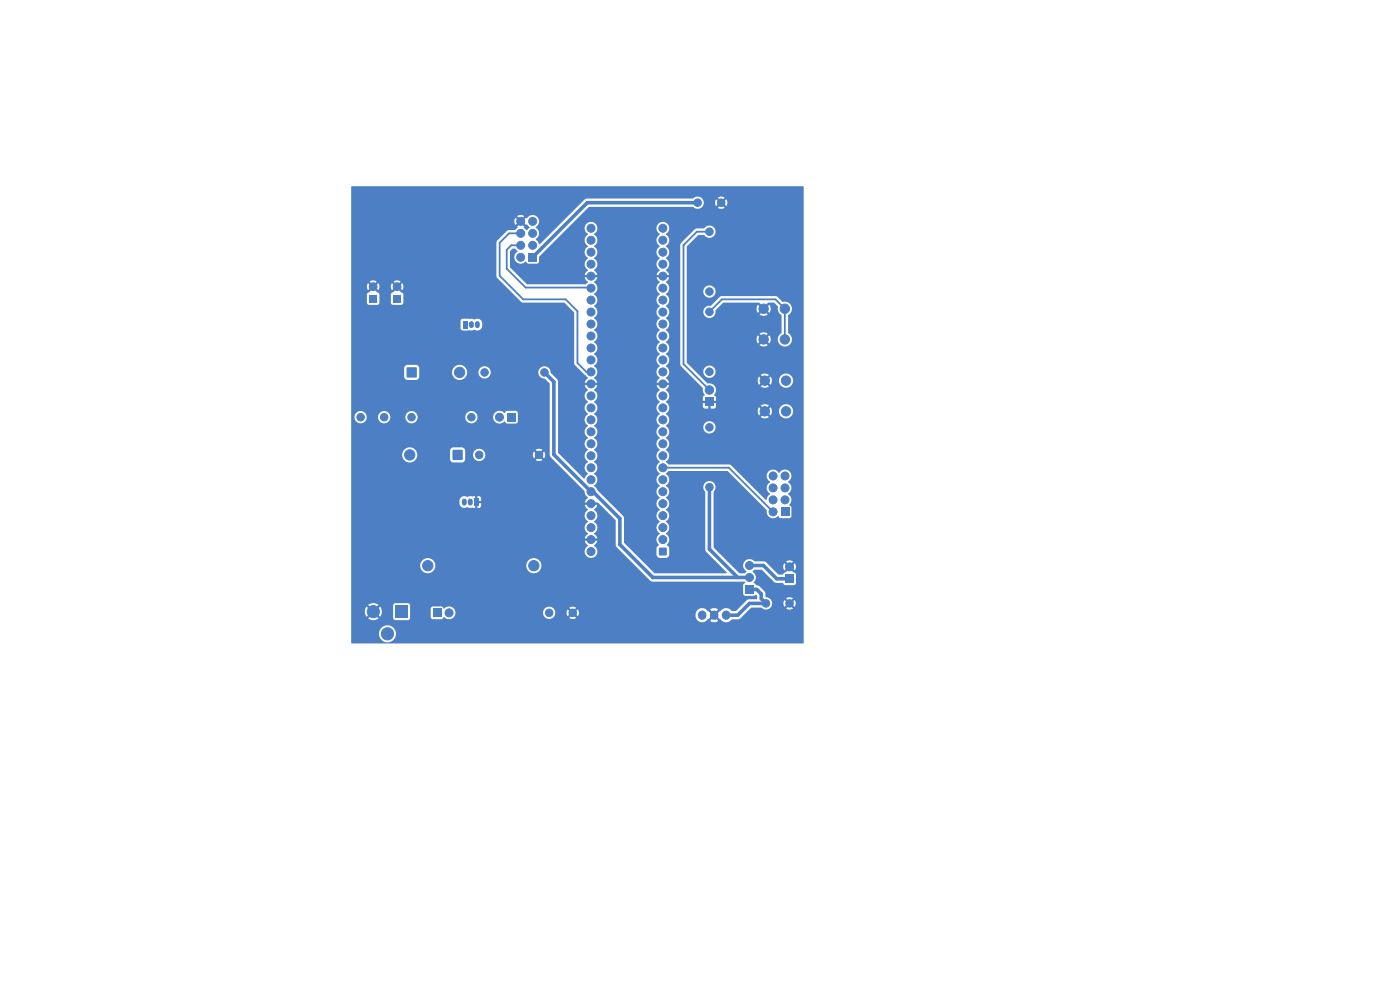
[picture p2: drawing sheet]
<svg xmlns="http://www.w3.org/2000/svg" width="297mm" height="210mm" viewBox="0 0 297 210" stroke-linecap="round" stroke-linejoin="round" font-family="sans-serif">
<g fill="#4d7fc4" stroke="#4d7fc4" stroke-width=".21">
<circle cx="100" cy="88.5" r=".8"/>
<circle cx="87.3" cy="88.5" r=".8"/>
<circle cx="101.6" cy="96.5" r=".8"/>
<circle cx="114.3" cy="96.5" r=".8"/>
</g>
<g fill="#4d7fc4">
<path d="M78.3 62.5h1.7v1.7h-1.7z"/>
<path d="M83.4 62.5h1.7v1.7h-1.7z"/>
</g>
<g fill="#4d7fc4" stroke="#4d7fc4" stroke-width=".21">
<circle cx="79.2" cy="60.8" r=".82"/>
<circle cx="84.2" cy="60.8" r=".82"/>
</g>
<path d="M112.1 53.7h1.8v1.7h-1.8z" fill="#4d7fc4"/>
<g fill="#4d7fc4" stroke="#4d7fc4" stroke-width=".21">
<circle cx="110.5" cy="54.6" r=".85"/>
<circle cx="113" cy="52" r=".85"/>
<circle cx="110.5" cy="52" r=".85"/>
<circle cx="113" cy="49.5" r=".85"/>
<circle cx="110.5" cy="49.5" r=".85"/>
<circle cx="113" cy="47" r=".85"/>
<circle cx="110.5" cy="47" r=".85"/>
<circle cx="148" cy="43" r=".8"/>
<circle cx="153" cy="43" r=".8"/>
</g>
<path d="M107.7 87.7h1.6v1.7h-1.6z" fill="#4d7fc4"/>
<circle cx="106" cy="88.5" r=".85" fill="#4d7fc4" stroke="#4d7fc4" stroke-width=".21"/>
<path d="M100.5 105.8h1.1v1.5h-1.1z" fill="#4d7fc4"/>
<path d="M98.5 106.3v.4M99.8 106.3v.4" fill="none" stroke="#4d7fc4" stroke-width="1.1"/>
<g fill="#4d7fc4" stroke="#4d7fc4" stroke-width=".21">
<circle cx="81.5" cy="88.5" r=".8"/>
<circle cx="76.5" cy="88.5" r=".8"/>
</g>
<path d="M98.2 68.1h1.1v1.5h-1.1z" fill="#4d7fc4"/>
<path d="M100 68.6v.5M101.3 68.6v.5" fill="none" stroke="#4d7fc4" stroke-width="1.1"/>
<g fill="#4d7fc4" stroke="#4d7fc4" stroke-width=".21">
<circle cx="166.5" cy="65.5" r="1"/>
<circle cx="166.5" cy="72" r="1"/>
<circle cx="162" cy="65.5" r="1"/>
<circle cx="162" cy="72" r="1"/>
<circle cx="166.7" cy="80.7" r="1"/>
<circle cx="166.7" cy="87.2" r="1"/>
<circle cx="162.3" cy="80.7" r="1"/>
<circle cx="162.3" cy="87.2" r="1"/>
<circle cx="90.8" cy="120" r="1.1"/>
<circle cx="113.2" cy="120" r="1.1"/>
</g>
<path d="M149 130.4v.2M151.5 130.4v.2M154 130.4v.2" fill="none" stroke="#4d7fc4" stroke-width="1.8"/>
<path d="M91.9 129.2h1.7v1.7h-1.7z" fill="#4d7fc4"/>
<circle cx="95.3" cy="130" r=".85" fill="#4d7fc4" stroke="#4d7fc4" stroke-width=".21"/>
<path d="M165.7 107.7h1.7v1.7h-1.7z" fill="#4d7fc4"/>
<g fill="#4d7fc4" stroke="#4d7fc4" stroke-width=".21">
<circle cx="164" cy="108.6" r=".85"/>
<circle cx="166.5" cy="106" r=".85"/>
<circle cx="164" cy="106" r=".85"/>
<circle cx="166.5" cy="103.5" r=".85"/>
<circle cx="164" cy="103.5" r=".85"/>
<circle cx="166.5" cy="101" r=".85"/>
<circle cx="164" cy="101" r=".85"/>
<circle cx="150.5" cy="78.8" r=".8"/>
<circle cx="150.5" cy="66.1" r=".8"/>
</g>
<path d="M86.3 78h2.1v2h-2.1z" fill="#4d7fc4"/>
<circle cx="97.5" cy="79" r="1.1" fill="#4d7fc4" stroke="#4d7fc4" stroke-width=".21"/>
<path d="M166.6 121.9h1.8v1.7h-1.8z" fill="#4d7fc4"/>
<circle cx="167.5" cy="120.2" r=".85" fill="#4d7fc4" stroke="#4d7fc4" stroke-width=".21"/>
<path d="M83.9 128.5h2.6v2.6h-2.6z" fill="#4d7fc4"/>
<g fill="#4d7fc4" stroke="#4d7fc4" stroke-width=".21">
<circle cx="79.2" cy="129.7" r="1.3"/>
<circle cx="82.2" cy="134.4" r="1.3"/>
<circle cx="115.5" cy="79" r=".8"/>
<circle cx="102.8" cy="79" r=".8"/>
<circle cx="162.5" cy="128" r=".8"/>
<circle cx="167.5" cy="128" r=".8"/>
</g>
<path d="M96.1 95.5h2v2h-2z" fill="#4d7fc4"/>
<circle cx="86.9" cy="96.5" r="1.1" fill="#4d7fc4" stroke="#4d7fc4" stroke-width=".21"/>
<path d="M158.2 124.2h1.6v1.7h-1.6z" fill="#4d7fc4"/>
<g fill="#4d7fc4" stroke="#4d7fc4" stroke-width=".21">
<circle cx="159" cy="122.5" r=".85"/>
<circle cx="159" cy="120" r=".85"/>
<circle cx="121.5" cy="130" r=".8"/>
<circle cx="116.5" cy="130" r=".8"/>
</g>
<path d="M139.8 116.2h1.6v1.6h-1.6z" fill="#4d7fc4"/>
<g fill="#4d7fc4" stroke="#4d7fc4" stroke-width=".21">
<circle cx="140.6" cy="114.5" r=".85"/>
<circle cx="140.6" cy="111.9" r=".85"/>
<circle cx="140.6" cy="109.4" r=".85"/>
<circle cx="140.6" cy="106.8" r=".85"/>
<circle cx="140.6" cy="104.3" r=".85"/>
<circle cx="140.6" cy="101.8" r=".85"/>
<circle cx="140.6" cy="99.2" r=".85"/>
<circle cx="140.6" cy="96.7" r=".85"/>
<circle cx="140.6" cy="94.1" r=".85"/>
<circle cx="140.6" cy="91.6" r=".85"/>
<circle cx="140.6" cy="89.1" r=".85"/>
<circle cx="140.6" cy="86.5" r=".85"/>
<circle cx="140.6" cy="84" r=".85"/>
<circle cx="140.6" cy="81.4" r=".85"/>
<circle cx="140.6" cy="78.9" r=".85"/>
<circle cx="140.6" cy="76.4" r=".85"/>
<circle cx="140.6" cy="73.8" r=".85"/>
<circle cx="140.6" cy="71.3" r=".85"/>
<circle cx="140.6" cy="68.7" r=".85"/>
<circle cx="140.6" cy="66.2" r=".85"/>
<circle cx="140.6" cy="63.7" r=".85"/>
<circle cx="140.6" cy="61.1" r=".85"/>
<circle cx="140.6" cy="58.6" r=".85"/>
<circle cx="140.6" cy="56" r=".85"/>
<circle cx="140.6" cy="53.5" r=".85"/>
<circle cx="140.6" cy="51" r=".85"/>
<circle cx="140.6" cy="48.4" r=".85"/>
<circle cx="125.4" cy="48.4" r=".85"/>
<circle cx="125.4" cy="51" r=".85"/>
<circle cx="125.4" cy="53.5" r=".85"/>
<circle cx="125.4" cy="56" r=".85"/>
<circle cx="125.4" cy="58.6" r=".85"/>
<circle cx="125.4" cy="61.1" r=".85"/>
<circle cx="125.4" cy="63.7" r=".85"/>
<circle cx="125.4" cy="66.2" r=".85"/>
<circle cx="125.4" cy="68.7" r=".85"/>
<circle cx="125.4" cy="71.3" r=".85"/>
<circle cx="125.4" cy="73.8" r=".85"/>
<circle cx="125.4" cy="76.4" r=".85"/>
<circle cx="125.4" cy="78.9" r=".85"/>
<circle cx="125.4" cy="81.4" r=".85"/>
<circle cx="125.4" cy="84" r=".85"/>
<circle cx="125.4" cy="86.5" r=".85"/>
<circle cx="125.4" cy="89.1" r=".85"/>
<circle cx="125.4" cy="91.6" r=".85"/>
<circle cx="125.4" cy="94.1" r=".85"/>
<circle cx="125.4" cy="96.7" r=".85"/>
<circle cx="125.4" cy="99.2" r=".85"/>
<circle cx="125.4" cy="101.8" r=".85"/>
<circle cx="125.4" cy="104.3" r=".85"/>
<circle cx="125.4" cy="106.8" r=".85"/>
<circle cx="125.4" cy="109.4" r=".85"/>
<circle cx="125.4" cy="111.9" r=".85"/>
<circle cx="125.4" cy="114.5" r=".85"/>
<circle cx="125.4" cy="117" r=".85"/>
<circle cx="150.5" cy="61.8" r=".8"/>
<circle cx="150.5" cy="49.1" r=".8"/>
</g>
<path d="M149.6 84.4h1.8v1.8h-1.8z" fill="#4d7fc4"/>
<g fill="#4d7fc4" stroke="#4d7fc4" stroke-width=".21">
<circle cx="150.5" cy="82.7" r=".9"/>
<circle cx="150.5" cy="103.3" r=".8"/>
<circle cx="150.5" cy="90.6" r=".8"/>
</g>
<path d="M148 43h-23.4l-11.6 11.6M115.5 79l2 2v15.4l7.9 7.9h.4l5.7 5.7v5.5l7 7h20.5M150.5 103.4v13.1l6 6M159 120h3l2.8 2.8h2.7M159 125h1.5l1 1v1l1 1h-3.5l-2.5 2.5h-2.5" fill="none" stroke="#4d7fc4" stroke-width=".76"/>
<path d="M110.5 52h-2l-1 1v4l4 4h13.8M110.5 49.5h-2.5l-2 2v7l5 5h9l2.5 2.5v11l1.9 1.9h1M150.5 49.2h-2.7l-2.8 2.8v25.2l5.5 5.5M150.5 66.2l2.7-2.7h11.3l2 2v6.5M140.6 99.2h14l9.4 9.4" fill="none" stroke="#4d7fc4" stroke-width=".38"/>
<path d="M125.3 61l.1 .1" fill="none" stroke="#4d7fc4" stroke-width=".21"/>
<g fill="#4d7fc4">
<path d="M110.6 47.4l.3-.3 .7 .6 .2-.1 .5 .7-.6 .5-.6-.5 .1-.2z"/>
<path d="M74.5 39.6l95.9-.1 .1 .1v96.8h-96v-2.1h5.9a1.8 1.8 0 0 0 2.5 1.8 1.8 1.8 0 0 0 .4-3.1 1.8 1.8 0 0 0-2.9 1.1v.2h-5.9v-4.7h2.9l.1 .7 .3 .5 .7-.7 .3 .4-.6 .7a1.79 1.79 0 0 0 2.1 0l-.7-.7 .3-.4 .8 .7a1.79 1.79 0 0 0-.1-2.1l-.7 .7-.3-.4 .6-.6h3.2v2.8l.4 .3 2.7 .1 .4-.2 .1-.3v-2h4.4v1.9l.2 .3h2.1l.4-.4a1.47 1.47 0 0 0 2.5-.6v-.4h18.6v.2a1.3 1.3 0 0 0 1.4 1.2 1.3 1.3 0 0 0 1.2-1.4h2.4l.2 .8 .7-.7 .4 .4-.7 .7a1.29 1.29 0 0 0 1.4 0l-.7-.7 .4-.4 .7 .7a1.29 1.29 0 0 0 0-1.4l-.7 .7-.4-.4 .7-.7a1.29 1.29 0 0 0-1.4 0l.7 .7-.4 .4-.7-.7-.2 .6h-2.4a1.3 1.3 0 0 0-1.3-1.2 1.3 1.3 0 0 0-1.3 1.2h-18.6a1.43 1.43 0 0 0-1-1.2 1.43 1.43 0 0 0-1.5 .4l-.5-.5-1.8 .1-.4 .4h-4.4l-.1-.9-.4-.3-2.7 .1-.4 .4h-3.2l.1-.1a1.79 1.79 0 0 0-2.2 0l.7 .7-.3 .4-.7-.7-.4 .9h-2.9v-9.7h14.6v.2a1.61 1.61 0 0 0 1.8 1.5 1.61 1.61 0 0 0 1.5-1.7h19.2v.2a1.61 1.61 0 0 0 2.5 1.3 1.61 1.61 0 0 0 0-2.8 1.61 1.61 0 0 0-2.5 1.3h-19.2l-.1-.3a1.61 1.61 0 0 0-1.7-1.2 1.61 1.61 0 0 0-1.5 1.5h-14.6v-13.7h23v.6a1.13 1.13 0 0 0 1.7 .8l.5 .2h1.1v-1h.5v1l.5-.1 .3-.3v-.6h-.8v-.6h.8l-.2-.8-.6-.2v1h-.5v-1h-1.1a.84 .84 0 0 1-1.1 0 1.03 1.03 0 0 0-1.1 1h-23v-9.8h10.8v.2a1.6 1.6 0 0 0 2.1 1.4 1.6 1.6 0 0 0 .8-2.4h7.3v1.8a.74 .74 0 0 0 .7 .7l2-.1 .5-.5v-1.1h1.6a1.3 1.3 0 0 0 1.4 1.4 1.3 1.3 0 0 0 1.3-1.4h10.1l.2 .8 .6-.7 .4 .4-.6 .7a1.29 1.29 0 0 0 1.4 0l-.7-.7 .4-.4 .7 .7a1.29 1.29 0 0 0-.1-1.4l-.6 .7-.4-.4 .6-.7a1.29 1.29 0 0 0-1.4 0l.7 .7-.4 .4-.6-.7-.2 .6h-10.1a1.3 1.3 0 0 0-1.3-1.2 1.3 1.3 0 0 0-1.4 1.2h-1.6v-.9l-.5-.5-2-.1a.74 .74 0 0 0-.7 .7h-7.3l-.1-.1a1.61 1.61 0 0 0-1.7-.5 1.61 1.61 0 0 0-1.1 1.4h-10.8v-8h.7v.2a1.3 1.3 0 0 0 1.4 1.2 1.3 1.3 0 0 0 1.2-1.4h2.4v.2a1.3 1.3 0 0 0 1.4 1.2 1.3 1.3 0 0 0 1.2-1.4h3.2v.2a1.3 1.3 0 0 0 1.4 1.2 1.3 1.3 0 0 0 1.2-1.4h10.1v.2a1.3 1.3 0 0 0 1.4 1.2 1.3 1.3 0 0 0 1.2-1.4h3.3v.2a1.43 1.43 0 0 0 1 1.2 1.43 1.43 0 0 0 1.5-.4l.5 .5 1.9-.1 .4-.4-.1-1.9-.2-.3h-2.1l-.4 .4a1.46 1.46 0 0 0-1.5-.4 1.46 1.46 0 0 0-1 1.2h-3.3v-.2a1.3 1.3 0 0 0-1.4-1 1.3 1.3 0 0 0-1.2 1.2h-10.1v-.2a1.3 1.3 0 0 0-1.4-1 1.3 1.3 0 0 0-1.2 1.2h-3.2v-.2a1.3 1.3 0 0 0-1.4-1 1.3 1.3 0 0 0-1.2 1.2h-2.4v-.2a1.3 1.3 0 0 0-1.4-1 1.3 1.3 0 0 0-1.2 1.2h-.7v-10.3h11.2v1.8a.74 .74 0 0 0 .7 .7h1.8l.5-.2 .2-.4v-1.1h7a1.6 1.6 0 0 0 1.6 1.7 1.6 1.6 0 0 0 1.6-1.7h2.4v.2a1.3 1.3 0 0 0 2 1 1.3 1.3 0 0 0 0-2.2 1.3 1.3 0 0 0-2 1h-2.4a1.61 1.61 0 0 0-1.6-1.5 1.61 1.61 0 0 0-1.6 1.5h-7v-.9l-.4-.5-2.1-.1a.74 .74 0 0 0-.7 .7h-11.2v-10h23.2v1.6l.1 .3 .4 .1h1.9a.9 .9 0 0 1 1.1 0 1.03 1.03 0 0 0 1.1-.9v-.9a1.14 1.14 0 0 0-1.7-.5l-.5-.2h-1.9l-.4 .2-.1 .3h-23.2v-5.6h3.3v1.8l.5 .4h1.7l.3-.2 .2-.3v-1.7h2.4v1.7l.2 .3 .3 .2h1.7l.5-.4v-1.9l-1.2-1.1 .4-.3 .5 .6a1.31 1.31 0 0 0 0-1.5l-.5 .5-.4-.3 .5-.6a1.32 1.32 0 0 0-1.4 0l.6 .6-.4 .3-.6-.5a1.32 1.32 0 0 0 0 1.5l.6-.6 .4 .3-.7 .7-.3 .2-.2 .3h-2.4l-.2-.3-.3-.2-.7-.7 .4-.3 .6 .5a1.32 1.32 0 0 0 0-1.4l-.6 .5-.4-.3 .6-.6a1.32 1.32 0 0 0-1.5 0l.6 .6-.4 .3-.6-.5a1.32 1.32 0 0 0 .1 1.5l.5-.6 .4 .3-.6 .7-.4 .2-.2 .3h-3.3v-3.9h30.8l.2 .3 5.3 5.3h8.9l2.1 2.1v10.8l.2 .3 2.7 2.7-.6 1.1h.8v.5h-.8l.1 .4 .5 .6a1.48 1.48 0 0 0 0 2.6 1.48 1.48 0 0 0 0 2.5 1.48 1.48 0 0 0 0 2.5 1.48 1.48 0 0 0 0 2.6 1.48 1.48 0 0 0 0 2.5 1.48 1.48 0 0 0 0 2.6 1.48 1.48 0 0 0 0 2.5l-.5 .6-.2 .4h-.1l-5.5-5.5v-15.1l-.2-.5-1.4-1.3a1.32 1.32 0 0 0-1.3-1.4 1.32 1.32 0 0 0-1.3 1.3 1.32 1.32 0 0 0 1.4 1.3l1 1.1 .1 15.3 7.3 7.5 .2 .8 .5 .6-.5 .5-.1 .5h.8v.5l-.8 .1 .6 .9a1.48 1.48 0 0 0 0 2.6 1.48 1.48 0 0 0 0 2.5l-.5 .6-.1 .4h.8v.5h-.8l.6 1.1a1.38 1.38 0 0 0-.3 2.1 1.38 1.38 0 0 0 2.2-.1 1.38 1.38 0 0 0-.6-2.1l.5-.5 .2-.5h-.9v-.5h.9l-.2-.4-.5-.5a1.6 1.6 0 0 0 .3-2.4l-.3-.2a1.6 1.6 0 0 0 .3-2.4l-.3-.3 .5-.5 .2-.4h-.9v-.5h1l3.8 3.7 .1 5.6 7.4 7.4 19.9 .1 .1 .2-.5 .5 .1 2 .4 .3h1.9l.4-.3 .2 .3v.7l-2 .1-2.4 2.4h-1a1.53 1.53 0 0 0-2.5 .1l-.7 .7-.4-.4 .8-.7a1.39 1.39 0 0 0-1.8 0l.8 .7-.4 .4-.7-.7a1.71 1.71 0 0 0-2.1-.5 1.58 1.58 0 0 0 0 2.6l.2 .1a1.84 1.84 0 0 0 1.9-.6l.7-.7 .4 .4-.8 .7 .2 .1a1.39 1.39 0 0 0 1.6-.1l-.8-.7 .4-.4 .7 .7a1.65 1.65 0 0 0 2.3 .4l.2-.3 1.7-.1 2.5-2.4h2.1a1.33 1.33 0 0 0 1.5 .3 1.33 1.33 0 0 0 .8-1.3h2.4l.2 .8 .7-.7 .4 .4-.7 .7a1.29 1.29 0 0 0 1.4 0l-.7-.7 .4-.4 .7 .7a1.29 1.29 0 0 0 0-1.4l-.7 .7-.4-.4 .7-.7a1.29 1.29 0 0 0-1.4 0l.7 .7-.4 .4-.7-.7-.2 .6h-2.4a1.44 1.44 0 0 0-1.4-1.3l-.1-1-1.3-1.3a.77 .77 0 0 1-.9-.6h-.2a1.57 1.57 0 0 0-.3-2.5l.5-.4 1.5 .1 2.8 2.7 1.6 .1 .5 .4h1.9l.4-.4v-1.9l-1.2-1.1 .4-.3 .7 .5a1.34 1.34 0 0 0-.1-1.4l-.6 .6-.4-.3 .6-.7a1.34 1.34 0 0 0-1.5 0l.7 .7-.4 .3-.7-.6a1.34 1.34 0 0 0 .1 1.5l.6-.6 .4 .3-1.3 1.2h-1l-2.7-2.7-2.3-.1a1.4 1.4 0 0 0-2.2 0 1.4 1.4 0 0 0 .5 2.1l-.5 .4h-1.1l-5.4-5.5v-11.7a1.32 1.32 0 0 0 .1-1.9 1.32 1.32 0 0 0-2 0 1.32 1.32 0 0 0 .1 1.9l.1 12.4 4.5 4.6-.1 .2h-15.3l-6.4-6.4-.1-5.6-5.6-5.6-.7-.9a1.6 1.6 0 0 0 .3-2.4l-.3-.1a1.57 1.57 0 0 0 .1-2.5l-.1-.2a1.48 1.48 0 0 0 0-2.5 1.48 1.48 0 0 0 0-2.5 1.48 1.48 0 0 0 0-2.6 1.48 1.48 0 0 0 0-2.5 1.48 1.48 0 0 0 0-2.6 1.48 1.48 0 0 0 0-2.5l.5-.6 .2-.4h-.9v-.5h.9l-.2-.5-.5-.5a1.6 1.6 0 0 0 .3-2.3l-.3-.2a1.6 1.6 0 0 0 .3-2.4l-.3-.1a1.6 1.6 0 0 0 .3-2.4l-.3-.2a1.6 1.6 0 0 0 .3-2.4l-.3-.1a1.6 1.6 0 0 0 .3-2.4l-.3-.2a1.6 1.6 0 0 0 .3-2.3l-.3-.2a1.6 1.6 0 0 0 .3-2.4l-.3-.1a1.6 1.6 0 0 0 .3-2.4l-.3-.3 .5-.5 .2-.5h-.9v-.5h.9l-.2-.4-.5-.5a1.6 1.6 0 0 0 .3-2.4l-.3-.2a1.6 1.6 0 0 0 .3-2.3l-.3-.2a1.6 1.6 0 0 0 .3-2.4l-.3-.1 .1-.2a1.35 1.35 0 0 0 .6-1.3h12.6l.2 .8 .5 .5a1.6 1.6 0 0 0-.5 2.1l.5 .5a1.48 1.48 0 0 0 0 2.6 1.48 1.48 0 0 0 0 2.5l-.5 .6-.2 .4h.9v.5h-.9l.2 .5 .5 .5a1.6 1.6 0 0 0-.5 2l.5 .6a1.48 1.48 0 0 0 0 2.5 1.48 1.48 0 0 0 0 2.6 1.48 1.48 0 0 0 0 2.5 1.48 1.48 0 0 0 0 2.6 1.48 1.48 0 0 0 0 2.5 1.48 1.48 0 0 0 0 2.5 1.48 1.48 0 0 0 0 2.6l-.5 .5-.2 .5h.9v.5h-.9l.2 .4 .5 .5a1.6 1.6 0 0 0-.5 2.1l.5 .6a1.48 1.48 0 0 0 0 2.5 1.48 1.48 0 0 0 0 2.5 1.48 1.48 0 0 0 0 2.6 1.48 1.48 0 0 0 0 2.5 1.48 1.48 0 0 0 0 2.6 1.48 1.48 0 0 0 0 2.5 1.48 1.48 0 0 0 0 2.5 1.48 1.48 0 0 0 0 2.6 1.48 1.48 0 0 0 0 2.5 1.48 1.48 0 0 0 0 2.6 1.48 1.48 0 0 0 0 2.5 1.5 1.5 0 0 0-.2 2.4l-.5 .7v1.6l.6 .4 1.4 .1 .5-.3 .2-.5v-1.3l-.6-.7a1.5 1.5 0 0 0-.1-2.4 1.48 1.48 0 0 0 0-2.6 1.48 1.48 0 0 0 0-2.5 1.48 1.48 0 0 0 0-2.5 1.48 1.48 0 0 0 0-2.6 1.48 1.48 0 0 0 0-2.5l.6-.6h12.5l8.3 8.4a1.41 1.41 0 0 0 .7 1.5 1.41 1.41 0 0 0 1.7-.3l.5 .4h1.8l.3-.1 .2-.3v-1.9l-.5-.5a1.49 1.49 0 0 0-.2-2.3 1.48 1.48 0 0 0 0-2.6 1.4 1.4 0 0 0 .3-2.2 1.4 1.4 0 0 0-2.2 .3 1.4 1.4 0 0 0-2.3-.3 1.4 1.4 0 0 0 .4 2.2 1.48 1.48 0 0 0 0 2.6l-.6 .5-.2 .7h-.2l-7.6-7.4-12.9-.1-.6-.5a1.57 1.57 0 0 0 0-2.5v-.1a1.48 1.48 0 0 0 0-2.5 1.44 1.44 0 0 0 .2-2.4h7.7v.3a1.3 1.3 0 0 0 2 1 1.3 1.3 0 0 0 0-2.3 1.3 1.3 0 0 0-2 1h-7.7l-.2-.2a1.48 1.48 0 0 0 0-2.5l.5-.7h18.9l.3 1 .7-.7 .4 .4-.7 .7a1.48 1.48 0 0 0 1.7 0l-.7-.7 .4-.4 .7 .7 .2-1h1.5v.3a1.5 1.5 0 0 0 2.3 1.1 1.5 1.5 0 0 0 0-2.5 1.5 1.5 0 0 0-2.3 1.1h-1.5l-.2-.7-.7 .7-.4-.4 .7-.7a1.48 1.48 0 0 0-1.7 0l.7 .7-.4 .4-.7-.7-.3 .7h-18.9a1.52 1.52 0 0 0-.5-1.9 1.48 1.48 0 0 0 0-2.5l.5-.6 .1-.4h-.8v-.5h.8l-.1-.5-.5-.5a1.6 1.6 0 0 0 .2-2.3l-.2-.3 .3-.3h2.7l.2 .4 4.6 4.6v.8l.4 .7-.4 .5v.7h1v.5h-1v.8l.3 .3 .8 .1v-1.1h.6v1.1l1-.2 .1-1h-1v-.5h1v-.7l-.4-.5a1.47 1.47 0 0 0 .2-1.8 1.47 1.47 0 0 0-1.6-.7l-.7-.7h11.3l.3 1 .7-.7 .4 .4-.6 .7a1.49 1.49 0 0 0 1.6 0l-.7-.7 .4-.4 .7 .7 .2-1h1.5a1.5 1.5 0 0 0 2.1 1.5 1.5 1.5 0 0 0 .4-2.5 1.5 1.5 0 0 0-2.4 .8l-.1 .2h-1.5l-.2-.7-.7 .7-.4-.4 .6-.7a1.49 1.49 0 0 0-1.6 0l.7 .7-.4 .4-.7-.7-.3 .7h-11.3l-1.9-1.9h1.7v.3a1.3 1.3 0 0 0 2 1 1.3 1.3 0 0 0 0-2.3 1.3 1.3 0 0 0-2 1h-1.7l-1.8-1.8v-5h14.8l.3 1 .7-.7 .3 .3-.7 .7a1.48 1.48 0 0 0 1.8 0l-.7-.7 .3-.3 .8 .6a1.49 1.49 0 0 0-.1-1.7l-.7 .7-.3-.3 .6-.8a1.49 1.49 0 0 0-1.7 .1l.7 .7-.3 .3-.7-.7-.3 .8h-14.8v-5.9h3.5a1.33 1.33 0 0 0 1.4 1.4 1.33 1.33 0 0 0 1.2-1.6l1.7-1.6h7.5l.8 .8-.3 .3-.8-.6a1.49 1.49 0 0 0 .1 1.7l.7-.7 .3 .3-.6 .8a1.49 1.49 0 0 0 1.7-.1l-.7-.7 .3-.3 .8 .6a1.49 1.49 0 0 0-.1-1.7l-.7 .7-.3-.3 .7-.8h1.3l.8 .9a1.69 1.69 0 0 0 .8 1.8v3.8a1.53 1.53 0 0 0-.4 2.3 1.53 1.53 0 0 0 2.4-.1 1.53 1.53 0 0 0-.6-2.3v-3.8a1.55 1.55 0 0 0 .7-1.9 1.55 1.55 0 0 0-1.9-.9l-1.1-1-.3-.2h-11.5l-.4 .2-1.9 1.8h-.4a1.3 1.3 0 0 0-1.2 1.2h-3.5v-4.3h3.5v.3a1.3 1.3 0 0 0 2 1 1.3 1.3 0 0 0 0-2.3 1.3 1.3 0 0 0-2 1h-3.5v-9.4l2.4-2.4 1.2-.1a1.33 1.33 0 0 0 2 .4 1.33 1.33 0 0 0 0-2.1 1.33 1.33 0 0 0-2 .4h-1.5l-.4 .1-3.1 3.2v25.5h-2.7a1.46 1.46 0 0 0-.3-2.2 1.48 1.48 0 0 0 0-2.6 1.48 1.48 0 0 0 0-2.5 1.48 1.48 0 0 0 0-2.5 1.48 1.48 0 0 0 0-2.6 1.48 1.48 0 0 0 0-2.5 1.48 1.48 0 0 0 0-2.6l.5-.5 .1-.5h-.8v-.5h.8l-.1-.4-.5-.5a1.6 1.6 0 0 0 .2-2.4l-.2-.2a1.6 1.6 0 0 0 .2-2.3l-.2-.2a1.6 1.6 0 0 0 .2-2.4l-.2-.1a1.6 1.6 0 0 0 .2-2.4 1.35 1.35 0 0 0-2.2 .9h-12.6v-.2a1.38 1.38 0 0 0-2.2-.7 1.38 1.38 0 0 0 .2 2.3 1.48 1.48 0 0 0 0 2.5 1.48 1.48 0 0 0 0 2.6 1.48 1.48 0 0 0 0 2.5l-.5 .6-.1 .4h.8v.5h-.8l.1 .5 .5 .6-.4 .4h-12.5l-3.6-3.6v-3.4l.6-.6 .5 .1 .5 .4a1.63 1.63 0 0 0-.6 1.9 1.44 1.44 0 0 0 2.4 .4l.4 .4h1.9l.3-.1 .2-1.4 10.6-10.5h22a1.33 1.33 0 0 0 1.5 .3 1.33 1.33 0 0 0 .8-1.3h2.4l.2 .8 .7-.7 .4 .4-.7 .7a1.29 1.29 0 0 0 1.4 0l-.7-.7 .4-.4 .7 .7a1.29 1.29 0 0 0 0-1.4l-.7 .7-.4-.4 .7-.7a1.29 1.29 0 0 0-1.4 0l.7 .7-.4 .4-.7-.7-.2 .6h-2.4a1.33 1.33 0 0 0-.9-1.1 1.33 1.33 0 0 0-1.4 .3l-22.7 .1-9.8 9.6h-.2l-.1-.5-.6-.5a1.57 1.57 0 0 0 .1-2.5l-.1-.1a1.4 1.4 0 0 0 .4-2.2 1.4 1.4 0 0 0-2.3 .3l-.1-.1-.7 .6-.3-.3 .6-.7a1.34 1.34 0 0 0-1.5 0l.6 .7-.3 .3-.7-.5a1.34 1.34 0 0 0 0 1.4l.7-.6 .3 .3-.6 .7 .1 .2-.5 .5h-1.4l-.3 .2-2.3 2.3v7.3h-30.8z"/>
</g>
</svg>
